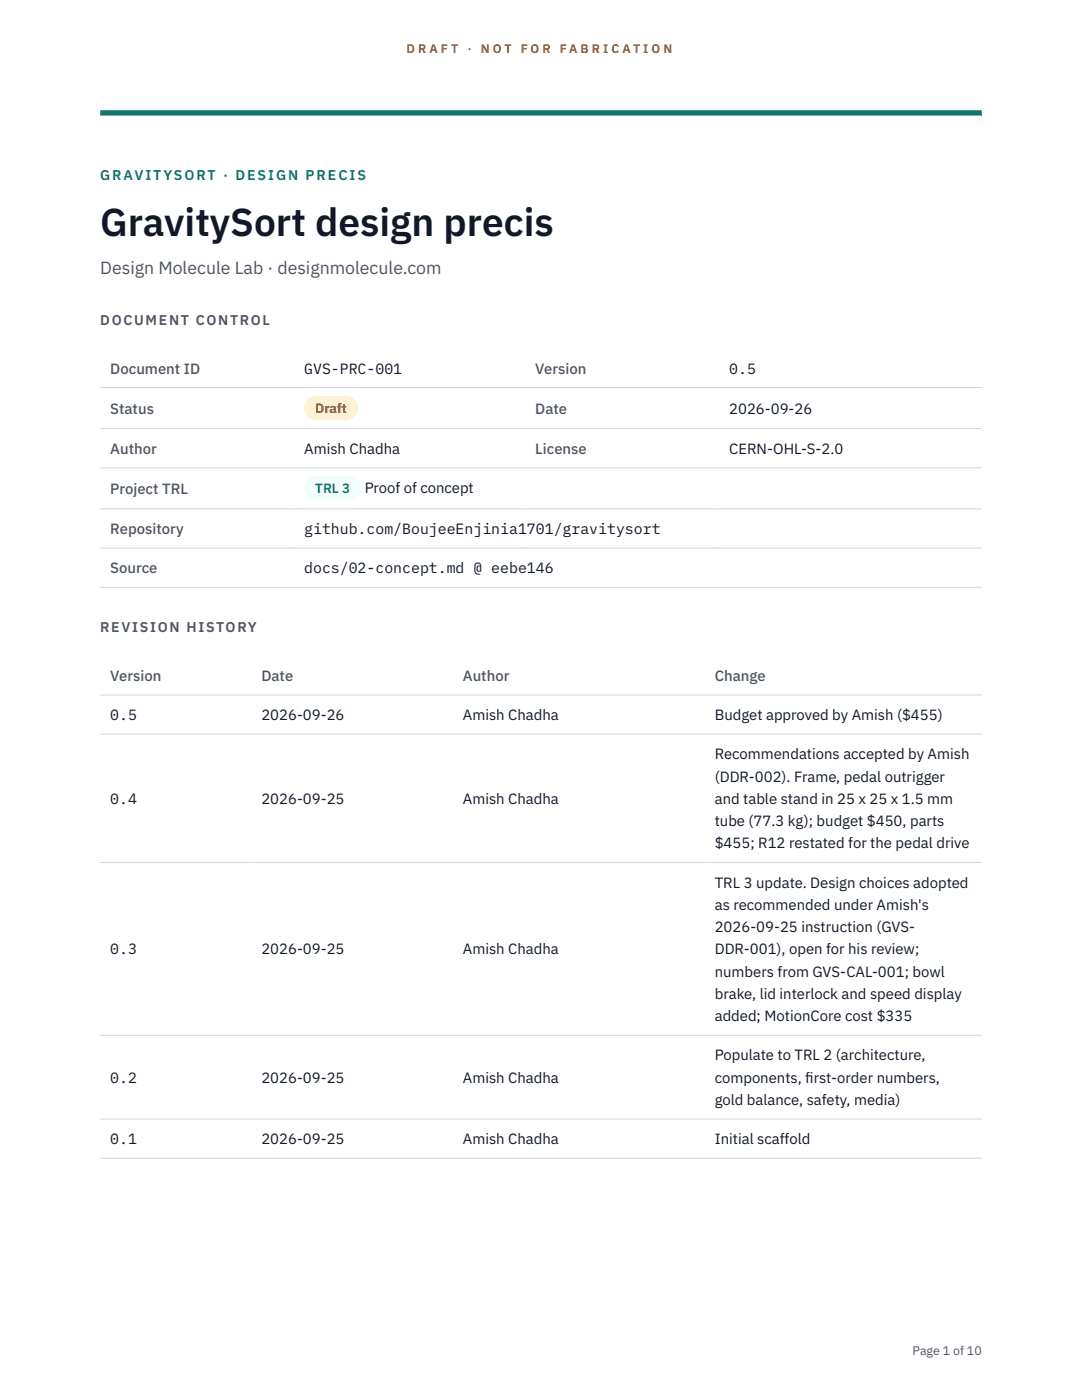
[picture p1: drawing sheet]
<svg xmlns="http://www.w3.org/2000/svg" width="216mm" height="279mm" viewBox="0 0 216 279" stroke-linecap="round" stroke-linejoin="round" font-family="sans-serif">
<defs><g id="words">
<text font-size="7.8" fill="#111827" x="20" y="47.1">GravitySort design precis</text>
<text font-size="3.5" fill="#4b5563" x="20" y="54.6">Design Molecule Lab · designmolecule.com</text>
<g font-size="3" fill="#4b5563">
<text x="22" y="74.5">Document ID</text>
<text x="106.8" y="74.5">Version</text>
<text x="22" y="82.6">Status</text>
<text x="106.8" y="82.6">Date</text>
<text x="22" y="90.6">Author</text>
<text x="106.8" y="90.6">License</text>
<text x="22" y="98.6">Project TRL</text>
<text x="22" y="106.6">Repository</text>
<text x="22" y="114.4">Source</text>
<text x="22" y="135.9">Version</text>
<text x="52.2" y="135.9">Date</text>
<text x="92.4" y="135.9">Author</text>
<text x="142.6" y="135.9">Change</text>
</g>
<g font-size="3" fill="#111827">
<text x="60.7" y="74.5">GVS-PRC-001</text>
<text x="145.5" y="74.5">0.5</text>
<text x="145.5" y="82.6">2026-09-26</text>
<text x="60.7" y="90.6">Amish Chadha</text>
<text x="145.5" y="90.6">CERN-OHL-S-2.0</text>
<text x="72.8" y="98.5">Proof of concept</text>
<text x="60.7" y="106.6">github.com/BoujeeEnjinia1701/gravitysort</text>
<text x="60.7" y="114.4">docs/02-concept.md @ eebe146</text>
<text x="22" y="143.7">0.5</text>
<text x="52.2" y="143.7">2026-09-26</text>
<text x="92.4" y="143.7">Amish Chadha</text>
<text x="142.6" y="143.7">Budget approved by Amish ($455)</text>
<text x="142.6" y="151.5">Recommendations accepted by Amish</text>
<text x="142.6" y="156">(DDR-002). Frame, pedal outrigger</text>
<text x="22" y="160.4">0.4</text>
<text x="52.2" y="160.4">2026-09-25</text>
<text x="92.4" y="160.4">Amish Chadha</text>
<text x="142.6" y="160.4">and table stand in 25 x 25 x 1.5 mm</text>
<text x="142.6" y="164.9">tube (77.3 kg); budget $450, parts</text>
<text x="142.6" y="169.3">$455; R12 restated for the pedal drive</text>
<text x="142.6" y="177.1">TRL 3 update. Design choices adopted</text>
<text x="142.6" y="181.6">as recommended under Amish's</text>
<text x="22" y="190.5">0.3</text>
<text x="52.2" y="190.5">2026-09-25</text>
<text x="92.4" y="190.5">Amish Chadha</text>
<text x="142.6" y="186">2026-09-25 instruction (GVS-</text>
<text x="142.6" y="190.5">DDR-001), open for his review;</text>
<text x="142.6" y="194.9">numbers from GVS-CAL-001; bowl</text>
<text x="142.6" y="199.4">brake, lid interlock and speed display</text>
<text x="142.6" y="203.8">added; MotionCore cost $335</text>
<text x="142.6" y="211.6">Populate to TRL 2 (architecture,</text>
<text x="22" y="216.1">0.2</text>
<text x="52.2" y="216.1">2026-09-25</text>
<text x="92.4" y="216.1">Amish Chadha</text>
<text x="142.6" y="216.1">components, f</text>
<text x="142.6" y="220.5">gold balance, safety, media)</text>
<text x="160.7" y="216.1">irst-order numbers,</text>
<text x="22" y="228.3">0.1</text>
<text x="52.2" y="228.3">2026-09-25</text>
<text x="92.4" y="228.3">Amish Chadha</text>
<text x="142.6" y="228.3">Initial scaffold</text>
</g>
<text font-size="2.8" fill="#0f766e" x="20" y="36">GRAVITYSORT · DESIGN PRECIS</text>
<g font-size="2.8" fill="#4b5563">
<text x="20" y="64.8">DOCUMENT CONTROL</text>
<text x="20" y="126.2">REVISION HISTORY</text>
</g>
<text font-size="2.7" fill="#92400e" x="62.9" y="82.5">Draft</text>
<text font-size="2.7" fill="#0f766e" x="62.9" y="98.5">TRL 3</text>
<g font-size="2.5" fill="#b45309">
<text x="81.1" y="10.5">D R A F T</text>
<text x="93.3" y="10.5">·</text>
<text x="95.9" y="10.5">N O T</text>
<text x="103.9" y="10.5">F O R</text>
<text x="111.7" y="10.5">F A B R I C A T I O N</text>
</g>
<text font-size="2.5" fill="#4b5563" x="182.1" y="270.3">Page 1 of 10</text>
</g></defs>
<path d="M20 23.1h175.9zM20 22h175.9v1.1h-175.9z" fill-rule="evenodd" fill="#0f766e"/>
<path d="M20 77.3h175.9M20 85.5h175.9M20 93.4h175.9M20 101.6h175.9M20 109.4h175.9M20 117.2h175.9M20 138.7h175.9M20 146.5h175.9M20 172.1h175.9M20 206.6h175.9M20 223.3h175.9M20 231.1h175.9" fill="none" stroke="#d1d5db" stroke-width=".2"/>
<path d="M60.7 79h10.7v4.9h-10.7z" fill="#fef3c7"/>
<path d="M60.7 95.1h11.4v4.8h-11.4z" fill="#f0fdfa"/>
<use href="#words"/>
</svg>
